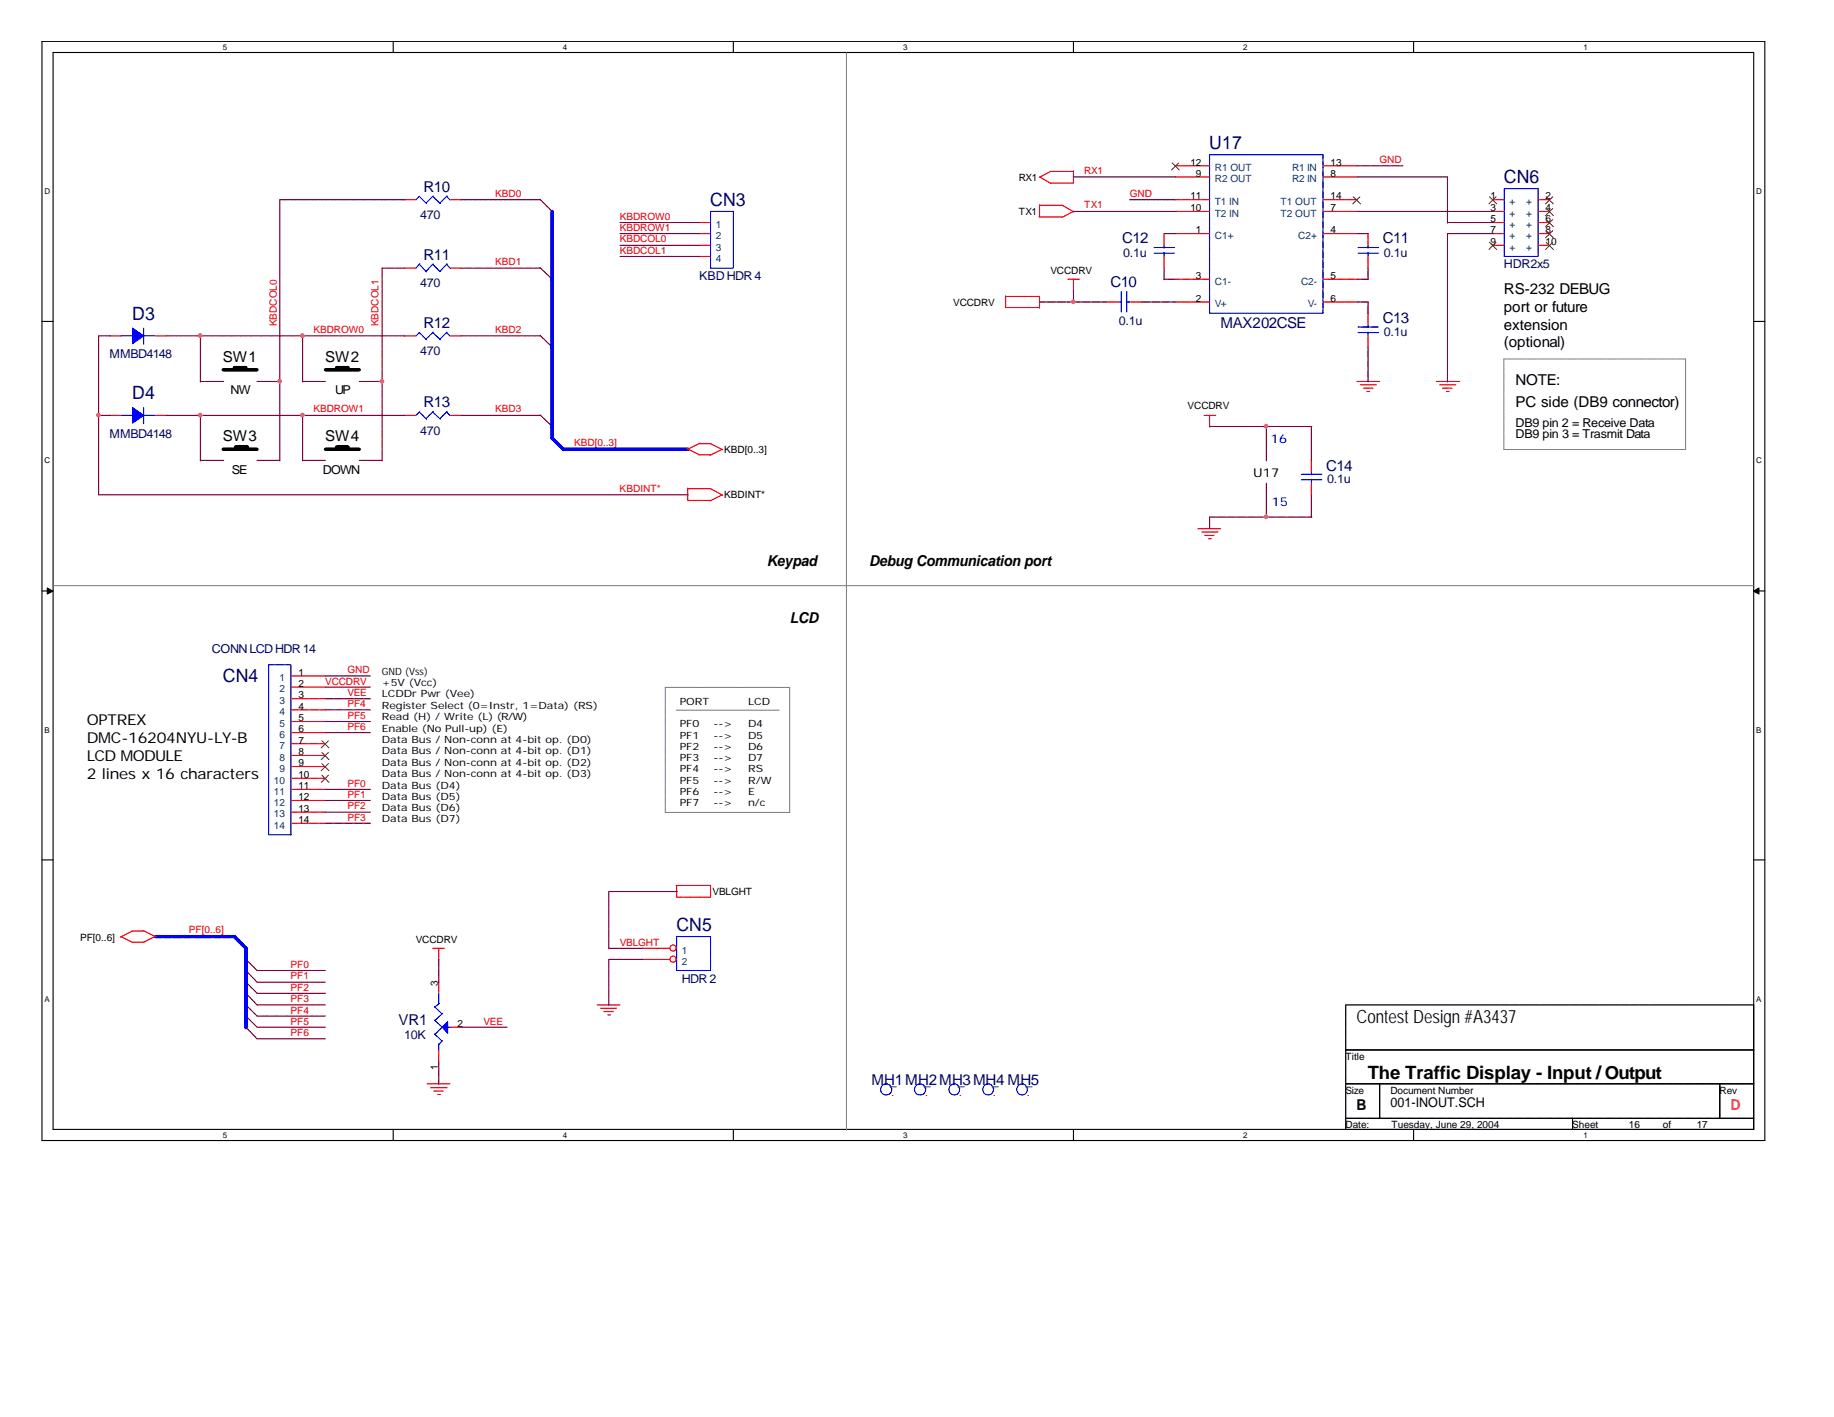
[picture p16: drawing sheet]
<svg xmlns="http://www.w3.org/2000/svg" width="279mm" height="216mm" viewBox="0 0 279 216" stroke-linecap="round" stroke-linejoin="round" font-family="sans-serif">
<defs><g id="words">
<g font-size="2.8" fill="#000080">
<text x="184.2" y="22.8">U17</text>
<text x="229.1" y="27.9">CN6</text>
<text x="108.2" y="31.4">CN3</text>
<text x="20.2" y="48.7">D3</text>
<text x="20.2" y="60.8">D4</text>
<text x="34" y="104">CN4</text>
<text x="103" y="141.9">CN5</text>
</g>
<g font-size="2.8">
<text x="206.7" y="155.9">Contest Design #A3437</text>
<text x="208.4" y="164.4">The Traffic Display - Input / Output</text>
</g>
<g font-size="2.3" fill="#000080">
<text x="64.5" y="29.2">R10</text>
<text x="64.5" y="39.6">R11</text>
<text x="170.9" y="37">C12</text>
<text x="210.7" y="37">C11</text>
<text x="169.2" y="43.8">C10</text>
<text x="64.5" y="50">R12</text>
<text x="185.9" y="50">MAX202CSE</text>
<text x="210.7" y="49.3">C13</text>
<text x="64.5" y="62.1">R13</text>
<text x="202" y="71.7">C14</text>
<text x="60.7" y="156.2">VR1</text>
<text x="132.8" y="165.4">MH1MH2MH3MH4 MH5</text>
</g>
<g font-size="2.3">
<text x="229.1" y="44.8">RS-232 DEBUG</text>
<text x="229.1" y="47.5">port or future</text>
<text x="229.1" y="50.2">extension</text>
<text x="229.1" y="52.9">(optional)</text>
<text x="34" y="55.1">SW1</text>
<text x="49.5" y="55.1">SW2</text>
<text x="230.9" y="58.6">NOTE:</text>
<text x="230.9" y="62.1">PC side (DB9 connector)</text>
<text x="34" y="67.2">SW3</text>
<text x="49.5" y="67.2">SW4</text>
<text x="116.8" y="86.3">Keypad</text>
<text x="132.4" y="86.3">Debug Communication port</text>
<text x="120.3" y="94.9">LCD</text>
<text x="13.2" y="110.5">OPTREX</text>
<text x="13.2" y="113.2">DMC-16204NYU-LY-B</text>
<text x="13.2" y="115.9">LCD MODULE</text>
<text x="13.2" y="118.6">2 lines x 16 characters</text>
<text x="206.7" y="169.1">B</text>
</g>
<text font-size="2.3" fill="#ff8000" x="263.7" y="169.1">D</text>
<text font-size="2" x="211.8" y="168.7">001-INOUT.SCH</text>
<g font-size="1.9" fill="#000080">
<text x="64" y="33.4">470</text>
<text x="171.1" y="39.1">0.1u</text>
<text x="210.8" y="39.1">0.1u</text>
<text x="229.1" y="40.8">HDR2x5</text>
<text x="64" y="43.8">470</text>
<text x="106.5" y="42.6">KBD HDR 4</text>
<text x="170.4" y="49.4">0.1u</text>
<text x="210.8" y="51.2">0.1u</text>
<text x="16.7" y="54.6">MMBD4148</text>
<text x="64" y="54.1">470</text>
<text x="16.7" y="66.7">MMBD4148</text>
<text x="64" y="66.2">470</text>
<text x="202.2" y="73.7">0.1u</text>
<text x="32.3" y="99.6">CONN LCD HDR 14</text>
<text x="103.9" y="149.8">HDR 2</text>
<text x="61.6" y="158.2">10K</text>
</g>
<g font-size="1.9">
<text x="35.1" y="60">NW</text>
<text x="51.1" y="60">UP</text>
<text x="230.9" y="65">DB9 pin 2 = Receive Data</text>
<text x="230.9" y="66.7">DB9 pin 3 = Trasmit Data</text>
<text x="35.3" y="72.2">SE</text>
<text x="49.2" y="72.2">DOWN</text>
<text x="190.9" y="72.6">U17</text>
</g>
<g font-size="1.9" fill="#00f">
<text x="193.5" y="67.6">16</text>
<text x="193.7" y="77.1">15</text>
</g>
<g font-size="1.5">
<text x="155.2" y="27.6">RX1</text>
<text x="181.4" y="25.2">12</text>
<text x="182.2" y="26.9">9</text>
<text x="202.7" y="25.2">13</text>
<text x="202.7" y="26.9">8</text>
<text x="155.2" y="32.8">TX1</text>
<text x="181.4" y="30.4">11</text>
<text x="181.4" y="32.2">10</text>
<text x="182.2" y="35.6">1</text>
<text x="202.7" y="30.4">14</text>
<text x="202.7" y="32.2">7</text>
<text x="202.7" y="35.6">4</text>
<text x="227.1" y="30.4">1</text>
<text x="227.1" y="32.2">3</text>
<text x="227.1" y="33.9">5</text>
<text x="227.1" y="35.6">7</text>
<text x="235.5" y="30.4">2</text>
<text x="235.5" y="32.2">4</text>
<text x="235.5" y="33.9">6</text>
<text x="235.5" y="35.6">8</text>
<text x="160" y="41.7">VCCDRV</text>
<text x="227.1" y="37.3">9</text>
<text x="235.5" y="37.3">10</text>
<text x="145.2" y="46.7">VCCDRV</text>
<text x="182.2" y="42.5">3</text>
<text x="182.2" y="46">2</text>
<text x="202.7" y="42.5">5</text>
<text x="202.7" y="46">6</text>
<text x="180.9" y="62.3">VCCDRV</text>
<text x="110.3" y="69.1">KBD[0..3]</text>
<text x="110.3" y="75.9">KBDINT*</text>
<text x="45.5" y="103">1</text>
<text x="45.5" y="104.6">2</text>
<text x="45.5" y="106.4">3</text>
<text x="58.2" y="106.3">LCDDr Pwr (Vee)</text>
<text x="58.2" y="102.9">GND (Vss)</text>
<text x="58.2" y="104.6">+5V (Vcc)</text>
<text x="103.5" y="107.4">PORT</text>
<text x="114" y="107.4">LCD</text>
<text x="45.5" y="108.1">4</text>
<text x="45.5" y="109.9">5</text>
<text x="45.5" y="111.6">6</text>
<text x="45.5" y="113.3">7</text>
<text x="58.2" y="111.5">Enable (No Pull-up) (E)</text>
<text x="58.2" y="113.2">Data Bus / Non-conn at 4-bit op. (D0)</text>
<text x="58.2" y="109.7">Read (H) / Write (L) (R/W)</text>
<text x="58.2" y="108">Register Select (0=Instr, 1=Data) (RS)</text>
<text x="103.5" y="112.5">PF1</text>
<text x="103.5" y="110.7">PF0</text>
<text x="108.7" y="112.5">--&gt;</text>
<text x="108.7" y="110.7">--&gt;</text>
<text x="114" y="112.5">D5</text>
<text x="114" y="110.7">D4</text>
<text x="45.5" y="115.1">8</text>
<text x="45.5" y="116.8">9</text>
<text x="45.5" y="118.5">10</text>
<text x="58.2" y="116.7">Data Bus / Non-conn at 4-bit op. (D2)</text>
<text x="58.2" y="114.9">Data Bus / Non-conn at 4-bit op. (D1)</text>
<text x="58.2" y="118.4">Data Bus / Non-conn at 4-bit op. (D3)</text>
<text x="103.5" y="116">PF3</text>
<text x="103.5" y="117.7">PF4</text>
<text x="103.5" y="119.4">PF5</text>
<text x="103.5" y="114.2">PF2</text>
<text x="108.7" y="119.4">--&gt;</text>
<text x="108.7" y="117.7">--&gt;</text>
<text x="108.7" y="114.2">--&gt;</text>
<text x="108.7" y="116">--&gt;</text>
<text x="114" y="116">D7</text>
<text x="114" y="119.4">R/W</text>
<text x="114" y="114.2">D6</text>
<text x="114" y="117.7">RS</text>
<text x="45.5" y="120.2">11</text>
<text x="45.5" y="121.9">12</text>
<text x="45.5" y="123.7">13</text>
<text x="45.5" y="125.4">14</text>
<text x="58.2" y="120.1">Data Bus (D4)</text>
<text x="58.2" y="123.5">Data Bus (D6)</text>
<text x="58.2" y="125.3">Data Bus (D7)</text>
<text x="58.2" y="121.8">Data Bus (D5)</text>
<text x="103.5" y="121.2">PF6</text>
<text x="103.5" y="122.9">PF7</text>
<text x="108.7" y="121.2">--&gt;</text>
<text x="108.7" y="122.9">--&gt;</text>
<text x="114" y="121.2">E</text>
<text x="114" y="122.9">n/c</text>
<text x="108.5" y="136.4">VBLGHT</text>
<text x="12.2" y="143.3">PF[0..6]</text>
<text x="63.3" y="143.7">VCCDRV</text>
<text x="66.7" y="150.2" transform="rotate(-90 66.7 150.2)">3</text>
<text x="69.7" y="156.5">2</text>
<text x="205" y="161.5">Title</text>
<text x="66.7" y="163.1" transform="rotate(-90 66.7 163.1)">1</text>
<text x="205" y="166.6">Size</text>
<text x="211.8" y="166.6">Document Number</text>
<text x="262" y="166.6">Rev</text>
<text x="205" y="171.9">Date:</text>
<text x="212" y="171.9">Tuesday, June 29, 2004</text>
<text x="239.5" y="171.9">Sheet</text>
<text x="248.2" y="171.9">16</text>
<text x="253.3" y="171.9">of</text>
<text x="258.5" y="171.9">17</text>
</g>
<g font-size="1.5" fill="#f00">
<text x="165.2" y="26.6">RX1</text>
<text x="210.1" y="24.9">GND</text>
<text x="75.4" y="30.1">KBD0</text>
<text x="94.4" y="33.5">KBDROW0</text>
<text x="94.4" y="35.2">KBDROW1</text>
<text x="165.2" y="31.8">TX1</text>
<text x="172.1" y="30.1">GND</text>
<text x="75.4" y="40.4">KBD1</text>
<text x="94.4" y="36.9">KBDCOL0</text>
<text x="94.4" y="38.7">KBDCOL1</text>
<text x="42.2" y="49.7" transform="rotate(-90 42.2 49.7)">KBDCOL0</text>
<text x="47.7" y="50.8">KBDROW0</text>
<text x="57.7" y="49.7" transform="rotate(-90 57.7 49.7)">KBDCOL1</text>
<text x="75.4" y="50.8">KBD2</text>
<text x="47.7" y="62.8">KBDROW1</text>
<text x="75.4" y="62.8">KBD3</text>
<text x="87.5" y="67.9">KBD[0..3]</text>
<text x="94.4" y="74.9">KBDINT*</text>
<text x="49.5" y="104.3">VCCDRV</text>
<text x="52.9" y="107.8">PF4</text>
<text x="52.9" y="102.6">GND</text>
<text x="52.9" y="106">VEE</text>
<text x="52.9" y="109.5">PF5</text>
<text x="52.9" y="111.3">PF6</text>
<text x="52.9" y="119.9">PF0</text>
<text x="52.9" y="125.1">PF3</text>
<text x="52.9" y="123.3">PF2</text>
<text x="52.9" y="121.6">PF1</text>
<text x="28.8" y="142.2">PF[0..6]</text>
<text x="44.3" y="149.2">PF1</text>
<text x="44.3" y="147.5">PF0</text>
<text x="94.4" y="144.2">VBLGHT</text>
<text x="44.3" y="151">PF2</text>
<text x="44.3" y="152.7">PF3</text>
<text x="44.3" y="154.4">PF4</text>
<text x="44.3" y="156.1">PF5</text>
<text x="44.3" y="157.8">PF6</text>
<text x="73.7" y="156.1">VEE</text>
</g>
<g font-size="1.5" fill="#004080">
<text x="185.1" y="27.8">R2 OUT</text>
<text x="185.1" y="26.1">R1 OUT</text>
<text x="196.8" y="27.8">R2 IN</text>
<text x="196.8" y="26.1">R1 IN</text>
<text x="109.1" y="34.7">1</text>
<text x="185.1" y="33">T2 IN</text>
<text x="185.1" y="31.2">T1 IN</text>
<text x="195.1" y="33">T2 OUT</text>
<text x="195.1" y="31.2">T1 OUT</text>
<text x="230" y="31.2">+</text>
<text x="230" y="33">+</text>
<text x="230" y="34.7">+</text>
<text x="232.5" y="31.2">+</text>
<text x="232.5" y="33">+</text>
<text x="232.5" y="34.7">+</text>
<text x="109.1" y="36.4">2</text>
<text x="109.1" y="38.2">3</text>
<text x="109.1" y="39.9">4</text>
<text x="185.1" y="36.4">C1+</text>
<text x="197.8" y="36.4">C2+</text>
<text x="230" y="36.4">+</text>
<text x="230" y="38.2">+</text>
<text x="232.5" y="36.4">+</text>
<text x="232.5" y="38.2">+</text>
<text x="185.1" y="46.8">V+</text>
<text x="185.1" y="43.3">C1-</text>
<text x="198.2" y="43.3">C2-</text>
<text x="199.2" y="46.8">V-</text>
<text x="42.6" y="103.8">1</text>
<text x="42.6" y="105.5">2</text>
<text x="42.6" y="107.3">3</text>
<text x="42.6" y="109">4</text>
<text x="42.6" y="110.7">5</text>
<text x="42.6" y="112.4">6</text>
<text x="41.7" y="119.4">10</text>
<text x="42.6" y="114.1">7</text>
<text x="42.6" y="115.9">8</text>
<text x="42.6" y="117.6">9</text>
<text x="41.7" y="121.1">11</text>
<text x="41.7" y="122.8">12</text>
<text x="41.7" y="124.5">13</text>
<text x="41.7" y="126.2">14</text>
<text x="103.9" y="145.3">1</text>
<text x="103.9" y="147">2</text>
<text x="136.7" y="166.1" transform="rotate(-90 136.7 166.1)">1</text>
<text x="141.8" y="166.1" transform="rotate(-90 141.8 166.1)">1</text>
<text x="147" y="166.1" transform="rotate(-90 147 166.1)">1</text>
<text x="152.1" y="166.1" transform="rotate(-90 152.1 166.1)">1</text>
<text x="157.3" y="166.1" transform="rotate(-90 157.3 166.1)">1</text>
</g>
<g font-size="1.2">
<text x="34" y="7.6">5</text>
<text x="85.8" y="7.6">4</text>
<text x="137.6" y="7.6">3</text>
<text x="189.4" y="7.6">2</text>
<text x="241.2" y="7.6">1</text>
<text x="6.8" y="29.6">D</text>
<text x="267.5" y="29.6">D</text>
<text x="6.8" y="70.6">C</text>
<text x="267.5" y="70.6">C</text>
<text x="6.8" y="111.7">B</text>
<text x="267.5" y="111.7">B</text>
<text x="6.8" y="152.7">A</text>
<text x="267.5" y="152.7">A</text>
<text x="34" y="173.4">5</text>
<text x="85.8" y="173.4">4</text>
<text x="137.6" y="173.4">3</text>
<text x="189.4" y="173.4">2</text>
<text x="241.2" y="173.4">1</text>
</g>
</g></defs>
<path d="M6.4 6.3h262.5v167.5h-262.5zM8.1 8h259.1v164.1h-259.1z" fill="none" stroke="#000" stroke-width=".17"/>
<g fill="#fff">
<path d="M34 6.5h.5v1.4h-.5z"/>
<path d="M34 172.3h.5v1.4h-.5z"/>
</g>
<path d="M59.9 6.3v1.7M59.9 172.1v1.7" fill="none" stroke="#000" stroke-width=".17"/>
<g fill="#fff">
<path d="M85.8 6.5h.6v1.4h-.6z"/>
<path d="M85.8 172.3h.6v1.4h-.6z"/>
</g>
<path d="M111.7 6.3v1.7M111.7 172.1v1.7" fill="none" stroke="#000" stroke-width=".17"/>
<g fill="#fff">
<path d="M137.6 6.5h.6v1.4h-.6z"/>
<path d="M137.6 172.3h.6v1.4h-.6z"/>
</g>
<path d="M163.5 6.3v1.7M163.5 172.1v1.7" fill="none" stroke="#000" stroke-width=".17"/>
<g fill="#fff">
<path d="M189.4 6.5h.6v1.4h-.6z"/>
<path d="M189.4 172.3h.6v1.4h-.6z"/>
</g>
<path d="M215.4 6.3v1.7M215.4 172.1v1.7" fill="none" stroke="#000" stroke-width=".17"/>
<g fill="#fff">
<path d="M241.2 6.5h.6v1.4h-.6z"/>
<path d="M241.2 172.3h.6v1.4h-.6z"/>
<path d="M6.8 28.5h.7v1.4h-.7z"/>
<path d="M267.5 28.5h.8v1.4h-.8z"/>
<path d="M6.8 69.5h.7v1.4h-.7z"/>
<path d="M267.5 69.5h.8v1.4h-.8z"/>
</g>
<path d="M6.4 49h1.7M267.2 49h1.7" fill="none" stroke="#000" stroke-width=".17"/>
<g fill="#fff">
<path d="M6.8 110.6h.7v1.3h-.7z"/>
<path d="M267.5 110.6h.8v1.3h-.8z"/>
</g>
<path d="M6.4 90h1.7M267.2 90h1.7" fill="none" stroke="#000" stroke-width=".17"/>
<g fill="#000" stroke="#000" stroke-width=".15">
<path d="M7.2 89.6l.8 .5-.8 .4z" fill-rule="evenodd"/>
<path d="M267.1 90.1l.9-.5v.9z" fill-rule="evenodd"/>
</g>
<g fill="#fff">
<path d="M6.8 151.6h.7v1.3h-.7z"/>
<path d="M267.5 151.6h.8v1.3h-.8z"/>
</g>
<path d="M6.4 131h1.7M267.2 131h1.7" fill="none" stroke="#000" stroke-width=".17"/>
<path d="M128.9 8v164.2M229.1 54.7h27.7M256.8 54.7v13.8M229.1 68.5v-13.8M256.8 68.5h-27.7M128.9 89.2h-120.9M267.1 89.2h-138.2M101.3 104.7h19M103 108.2h15.7M120.3 104.7v19.1M101.3 123.8v-19.1M120.3 123.8h-19" fill="none" stroke="#808080" stroke-width=".15" stroke-dasharray=".1 .1 .1 .1 .1 .1 .1 .1"/>
<path d="M34 56.3h5.2M35.7 56h1.9M49.6 56.3h5.2M51.3 56h1.7M34 68.5h5.2M35.9 68.1h1.8M49.6 68.5h5.2M51.3 68.1h1.7" fill="none" stroke="#000" stroke-width=".51" stroke-dasharray=".1 .1 .1 .1 .1 .1 .1 .1"/>
<g fill="none" stroke="#000" stroke-width=".17" stroke-dasharray=".1 .1 .1 .1 .1 .1 .1 .1">
<path d="M205 153.1h62.2M205 160v-6.9M205 160h62.2M267.2 153.1v6.9M267.2 160h-62.2M267.2 160v5.1M205 165.1v-5.1M205 165.1h5.2M205 170.4v-5.3M205 170.4h34.6M205 172.1v-1.7M210.2 165.1v5.3"/>
<path d="M210.2 170.4h-5.2M210.2 165.1h51.8M210.2 170.4v-5.3M239.6 170.4v1.7M239.6 172.1h-34.6M239.6 170.4h27.6M239.6 172.1v-1.7M262 165.1v5.3M262 170.4h-51.8M262 165.1h5.2M262 170.4v-5.3M267.2 165.1h-62.2"/>
<path d="M267.2 165.1v5.3M267.2 170.4h-5.2M267.2 170.4v1.7M267.2 172.1h-27.6"/>
</g>
<g fill="none" stroke="#f00" stroke-width=".17" stroke-dasharray=".1 .1 .1 .1 .1 .1 .1 .1">
<path d="M61.6 30.4h1.8M70.2 30.4h-1.7M106.6 33.9h1.6M106.6 35.6h1.6M106.6 37.4h1.6M106.6 39.1h1.6M158.4 31.3h3.5M158.4 33.1v-1.9M158.4 27l1.7 1M160.1 26.1l-1.8 .9M160.1 27.9h3.5M161.8 31.3l1.8 1"/>
<path d="M161.8 33.1h-3.5M163.5 32.2l-1.7 .9M163.5 26.1h-3.5M163.5 27.9v-1.9M177.3 35.6v1.8M179.1 30.4h5.2M179.1 25.3h5.2M179.1 35.6h5.2M179.1 32.2h5.2M179.1 27h5.2M206.7 30.4h-5.1M206.7 25.3h-5.1"/>
<path d="M206.7 32.2h-5.1M206.7 27h-5.1M206.7 35.6h-5.1M208.4 35.6v1.8M227.5 30.4h1.7M227.5 32.2h1.7M227.5 33.9h1.7M227.5 35.6h1.7M227.5 37.4h1.7M236.1 30.4h-1.8M236.1 32.2h-1.8M236.1 33.9h-1.8"/>
<path d="M236.1 35.6h-1.8M236.1 37.4h-1.8M16.7 51.2h1.7M25.4 51.2h-1.7M61.6 51.2h1.8M61.6 40.8h1.8M70.2 51.2h-1.7M70.2 40.8h-1.7M153.2 45.2h5.3M153.2 46.9v-1.8M158.4 45.2v1.7M158.4 46.9h-5.3"/>
<path d="M162.7 42.5h1.8M163.5 42.5v1.8M168.7 46h1.8M173.9 46h-1.7M177.3 40.8v-1.7M179.1 42.5h5.2M179.1 46h5.2M206.7 58.1h3.6M206.7 42.5h-5.1M206.7 46h-5.1M207.2 58.6h2.6M208.2 59.6h.5"/>
<path d="M208.4 40.8v-1.7M208.4 47.7v1.8M208.4 52.9v-1.7M209.2 59.1h-1.6M218.8 58.1h3.6M219.3 58.6h2.5M220.3 59.6h.5M221.2 59.1h-1.4M16.7 63.3h1.7M25.4 63.3h-1.7M61.6 63.3h1.8M70.2 63.3h-1.7"/>
<path d="M104.8 74.5h3.5M104.8 76.2v-1.8M104.8 68.5l1.8-1M106.6 67.6h1.7M106.6 69.3l-1.9-.9M108.2 74.5l1.9 1M108.2 76.2h-3.5M108.2 67.6l1.9 .9M108.2 69.3h-1.7M110 75.4l-1.8 .9M110 68.5l-1.8 .9M183.4 63.3h1.8"/>
<path d="M184.3 63.3v1.8M199.8 70.1v1.8M199.8 75.4v-1.8M182.5 80.6h3.6M183.1 81.1h2.4M184.1 82.1h.4M185 81.6h-1.5M49.6 103h-5.3M49.6 104.7h-5.3M49.6 106.5h-5.3M49.6 108.2h-5.3M49.6 109.9h-5.3"/>
<path d="M49.6 111.6h-5.3M49.6 113.3h-5.3M49.6 115.1h-5.3M49.6 116.8h-5.3M49.6 118.6h-5.3M49.6 120.3h-5.3M49.6 122h-5.3M49.6 123.7h-5.3M49.6 125.4h-5.3M103.1 134.9v1.9M103.1 136.7h5.2M108.2 134.9h-5.2"/>
<path d="M108.2 136.7v-1.9M18.4 142.7l1.9 .9M20.2 141.9l-1.9 .9M20.2 143.5h1.8M21.9 141.9h-1.8M21.9 143.5l1.9-.9M23.7 142.7l-1.9-.9M65.9 144.5h1.9M66.8 144.5v1.8M66.8 149.6v1.7M70.2 156.5h-1.7M91 153.1h3.5"/>
<path d="M91.5 153.6h2.5M92.6 154.6h.4M93.4 154.1h-1.5M97.9 144.5h4.2M97.9 146.2h4.2M65.1 165.1h3.5M65.6 165.7h2.5M66.7 166.7h.4M66.8 161.8v-1.8M67.5 166.2h-1.5M135.9 166.9h.1M141.1 166.9h.1"/>
<path d="M146.3 166.9h.1M151.4 166.9h.1M156.6 166.9h.1"/>
<circle cx="102.5" cy="146.1" r=".47"/>
<circle cx="102.5" cy="144.4" r=".47"/>
</g>
<g fill="none" stroke="#00f" stroke-width=".17" stroke-dasharray=".1 .1 .1 .1 .1 .1 .1 .1">
<path d="M63.4 30.4l.6-.6M63.9 29.9l1.1 1.1M64.9 30.9l1.1-1.1M65.9 29.9l1.2 1.1M67 30.9l1.1-1.1M68 29.9l.6 .6M108.2 32.2h3.5M111.7 32.2v8.6M177.3 37.4v.4M177.3 39.1v-.6M178.9 38.6h-3.2M178.9 37.7h-3.2"/>
<path d="M184.3 23.6h17.3M201.6 23.6v24.1M206.9 38.6h3.2M206.9 37.7h3.2M208.4 37.4v.4M208.4 39.1v-.6M229.2 28.7h5.1M229.2 39.1v-10.4M234.3 28.7v10.4M234.3 39.1h-5.1M18.4 51.2h1.9M21.9 50v2.4"/>
<path d="M21.9 51.2h1.9M63.4 51.2l.6-.6M63.4 40.8l.6-.6M63.9 50.7l1.1 1.1M63.9 40.3l1.1 1.1M64.9 51.7l1.1-1.1M64.9 41.4l1.1-1.2M65.9 50.7l1.2 1.1M65.9 40.3l1.2 1.1M67 51.7l1.1-1.1M67 41.4l1.1-1.2M68 50.7l.6 .6"/>
<path d="M68 40.3l.6 .6M108.2 40.8v-8.6M111.7 40.8h-3.5M170.5 46h.4M170.8 44.4v3.2M171.7 44.4v3.2M172.2 46h-.6M184.3 47.7v-24.1M201.6 47.7h-17.3M206.9 50.7h3.2M206.9 49.8h3.2M208.4 49.5v.4"/>
<path d="M208.4 51.2v-.6M18.4 63.3h1.9M21.9 62.1v2.5M21.9 63.3h1.9M63.4 63.3l.6-.6M63.9 62.8l1.1 1.1M64.9 63.8l1.1-1.1M65.9 62.8l1.2 1.1M67 63.8l1.1-1.1M68 62.8l.6 .6M198.2 73.1h3.3M198.2 72.3h3.3"/>
<path d="M199.8 71.9v.4M199.8 73.6v-.6M40.9 101.3h3.4M44.3 101.3v25.9M40.9 127.2v-25.9M44.3 127.2h-3.4M66.3 157.6l1.1-1.2M66.3 155.5l1.1-1.1M66.3 153.5l.6-.6M66.8 160v-1M66.8 159.1l.6-.6M66.8 152.9v-1.6"/>
<path d="M67.4 158.6l-1.2-1.1M67.4 156.5l-1.2-1.1M67.4 154.5l-1.2-1.1M68.2 156.5h.4M103.1 142.7h5.1M103.1 147.9v-5.2M108.2 142.7v5.2M108.2 147.9h-5.1"/>
<circle cx="135" cy="166" r=".85"/>
<circle cx="140.2" cy="166" r=".85"/>
<circle cx="145.4" cy="166" r=".82"/>
<circle cx="150.5" cy="166" r=".82"/>
<circle cx="155.7" cy="166" r=".82"/>
</g>
<g fill="#00f" stroke="#00f" stroke-width=".17" stroke-dasharray=".1 .1 .1 .1 .1 .1 .1 .1">
<path d="M67.4 156.5l.8-.8v1.7z" fill-rule="evenodd"/>
<path d="M20.2 50l1.7 1.2-1.7 1.2z" fill-rule="evenodd"/>
<path d="M20.2 62.1l1.7 1.2-1.7 1.2z" fill-rule="evenodd"/>
</g>
<g fill="none" stroke="#804000" stroke-width=".15" stroke-dasharray=".1 .1 .1 .1 .1 .1 .1 .1">
<path d="M178.6 24.8l1.1 1.1M179.6 24.8l-1.1 1.1M206.2 30l1.1 1.1M207.2 30l-1.1 1.1M226.9 30l1.1 1.1M226.9 36.9l1.1 1.1M227.9 30l-1.1 1.1M227.9 36.9l-1.1 1.1M235.5 30l1.1 1.1M235.5 31.8l1.1 1.1M235.5 33.4l1.1 1.1M235.5 35.1l1.1 1.1"/>
<path d="M235.5 36.9l1.1 1.1M236.6 30l-1.1 1.1M236.6 31.8l-1.1 1.1M236.6 33.4l-1.1 1.1M236.6 35.1l-1.1 1.1M236.6 36.9l-1.1 1.1M49 112.9l1.1 1.1M49 114.6l1.1 1.1M49 116.3l1.1 1.1M49 118.1l1.1 1.1M50 112.9l-1.1 1.1M50 114.6l-1.1 1.1"/>
<path d="M50 116.3l-1.1 1.1M50 118.1l-1.1 1.1"/>
</g>
<g fill="none" stroke="#800040" stroke-width=".17" stroke-dasharray=".1 .1 .1 .1 .1 .1 .1 .1">
<path d="M42.6 30.4v27.8M42.6 30.4h19.1M70.2 30.4h12.2M84.1 32.2l-1.8-1.8M106.6 33.9h-12.2M106.6 35.6h-12.2M106.6 37.4h-12.2M106.6 39.1h-12.2M163.5 27h15.7M163.5 32.2h15.7M177.3 35.6h1.9M179.1 30.4h-7"/>
<path d="M206.7 35.6h1.8M206.7 32.2h20.8M206.7 27h13.9M206.7 25.3h7M220.5 33.9h7M220.5 27v7M220.5 35.6h7M220.5 35.6v22.6M15 51.2h1.8M15 51.2v12.2M25.4 51.2h5.2M30.5 51.2h15.7"/>
<path d="M30.5 51.2v7M30.5 58.1h3.6M39.2 58.1h3.5M42.6 58.1v12.1M46.1 51.2v7M46.1 58.1h3.6M46.1 51.2h15.6M54.7 58.1h3.6M58.2 40.8h3.5M58.2 40.8v17.4M58.2 58.1v12.1M70.2 40.8h12.2"/>
<path d="M70.2 51.2h12.2M84.1 42.5l-1.8-1.7M84.1 52.9l-1.8-1.8M158.4 46h5.2M163.5 44.2v1.9M163.5 46h5.3M173.9 46h5.3M177.3 40.8v1.8M177.3 42.5h1.9M206.7 46h1.8M206.7 42.5h1.8M208.4 46v1.8"/>
<path d="M208.4 52.9v5.3M208.4 40.8v1.8M15 63.3h1.8M15 63.3v12.2M15 75.4h89.9M25.4 63.3h5.2M30.5 63.3v6.9M30.5 70.1h3.6M30.5 63.3h15.7M39.2 70.1h3.5M46.1 63.3v6.9M46.1 70.1h3.6"/>
<path d="M46.1 63.3h15.6M54.7 70.1h3.6M70.2 63.3h12.2M84.1 65l-1.8-1.8M184.3 78.8v1.8M184.3 78.8h8.7M184.3 65h8.7M192.9 65v5.2M192.9 78.8h7M192.9 73.6v5.3M192.9 65h7M199.8 65v5.2"/>
<path d="M199.8 75.4v3.5M49.6 108.2h6.9M49.6 104.7h6.9M49.6 103h6.9M49.6 109.9h6.9M49.6 106.5h6.9M49.6 111.6h6.9M49.6 125.4h6.9M49.6 123.7h6.9M49.6 122h6.9M49.6 120.3h6.9M92.8 135.8h10.4"/>
<path d="M92.8 135.8v8.8M39.2 158.3l-1.8-1.9M39.2 156.5l-1.8-1.8M39.2 153.1l-1.8-1.8M39.2 151.3l-1.8-1.7M39.2 149.6l-1.8-1.8M39.2 154.8l-1.8-1.8M39.2 147.9l-1.8-1.8M39.2 151.3h10.5M39.2 153.1h10.5M39.2 154.8h10.5M39.2 156.5h10.5"/>
<path d="M39.2 158.3h10.5M39.2 149.6h10.5M39.2 147.9h10.5M66.8 146.2v3.5M70.2 156.5h7.1M92.8 144.5h5.2M92.8 146.2h5.2M92.8 146.2v7M66.8 161.8v3.4"/>
</g>
<g fill="none" stroke="#00f" stroke-width=".51" stroke-dasharray=".1 .1 .1 .1 .1 .1 .1 .1">
<path d="M84.1 32.2v10.4M84.1 42.5v10.5M84.1 52.9v12.2M84.1 66.8l1.8 1.7M84.1 65v1.8M85.8 68.5h19.1M23.7 142.7h12.1M35.7 142.7l1.9 1.9M37.5 153.1v1.8M37.5 146.2v1.8M37.5 147.9v1.8M37.5 149.6v1.8"/>
<path d="M37.5 144.5v1.8M37.5 151.3v1.9M37.5 154.8v1.8"/>
</g>
<g fill="#f0f" stroke="#f0f" stroke-width=".17" stroke-dasharray=".1 .1 .1 .1 .1 .1 .1 .1">
<circle cx="30.5" cy="63.2" r=".29"/>
<circle cx="46.1" cy="63.2" r=".29"/>
<circle cx="15" cy="63.2" r=".29"/>
<circle cx="58.2" cy="58.1" r=".29"/>
<circle cx="192.9" cy="78.7" r=".29"/>
<circle cx="192.9" cy="64.9" r=".29"/>
<circle cx="163.5" cy="46" r=".29"/>
<circle cx="30.5" cy="51.1" r=".29"/>
<circle cx="42.6" cy="58.1" r=".29"/>
<circle cx="46.1" cy="51.1" r=".29"/>
</g>
<use href="#words"/>
</svg>
